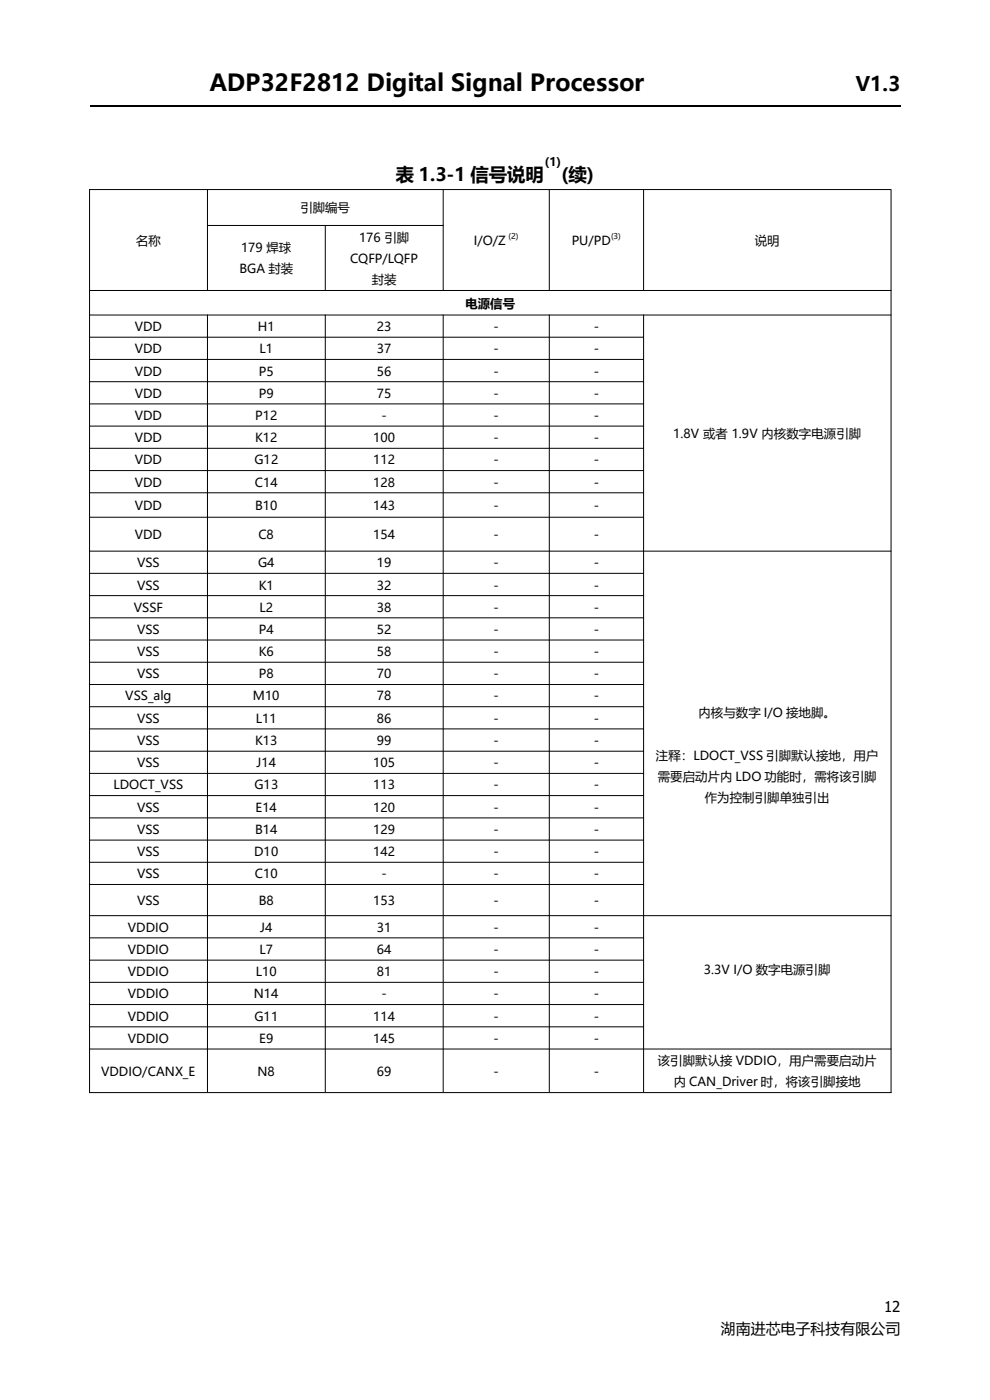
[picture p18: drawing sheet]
<svg xmlns="http://www.w3.org/2000/svg" width="210mm" height="297mm" viewBox="0 0 210 297" stroke-linecap="round" stroke-linejoin="round" font-family="sans-serif">
<defs><g id="words">
<text font-size="5" x="44.4" y="19.4">ADP32F2812 Digital Signal Processor</text>
<text font-size="4.2" x="181.6" y="19.4">V1.3</text>
<g font-size="3.9">
<text x="84" y="38.3">表 1.3-1 信号说明</text>
<text x="119.1" y="38.3">(续)</text>
</g>
<g font-size="3.2">
<text x="187.5" y="278.4">12</text>
<text x="152.9" y="283">湖南进芯电子科技有限公司</text>
</g>
<g font-size="2.6">
<text x="63.7" y="45.1">引脚编号</text>
<text x="28.9" y="52">名称</text>
<text x="51.1" y="53.5">179 焊球</text>
<text x="76.2" y="51.2">176 引脚</text>
<text x="100.5" y="52">I/O/Z</text>
<text x="121.3" y="52">PU/PD</text>
<text x="160.1" y="52">说明</text>
<text x="50.8" y="58">BGA 封装</text>
<text x="74.3" y="55.8">CQFP/LQFP</text>
<text x="78.9" y="60.3">封装</text>
<text x="98.7" y="65.3">电源信号</text>
<text x="28.6" y="70.2">VDD</text>
<text x="54.7" y="70.2">H1</text>
<text x="80" y="70.2">23</text>
<text x="104.7" y="70.2">-</text>
<text x="125.9" y="70.2">-</text>
<text x="28.6" y="74.9">VDD</text>
<text x="55" y="74.9">L1</text>
<text x="80" y="74.9">37</text>
<text x="104.7" y="74.9">-</text>
<text x="125.9" y="74.9">-</text>
<text x="28.6" y="79.7">VDD</text>
<text x="54.9" y="79.7">P5</text>
<text x="80" y="79.7">56</text>
<text x="104.7" y="79.7">-</text>
<text x="125.9" y="79.7">-</text>
<text x="28.6" y="84.4">VDD</text>
<text x="28.6" y="89.1">VDD</text>
<text x="54.1" y="89.1">P12</text>
<text x="54.9" y="84.4">P9</text>
<text x="80" y="84.4">75</text>
<text x="80.9" y="89.1">-</text>
<text x="104.7" y="84.4">-</text>
<text x="104.7" y="89.1">-</text>
<text x="125.9" y="84.4">-</text>
<text x="125.9" y="89.1">-</text>
<text x="28.6" y="93.8">VDD</text>
<text x="54.1" y="93.8">K12</text>
<text x="79.2" y="93.8">100</text>
<text x="104.7" y="93.8">-</text>
<text x="125.9" y="93.8">-</text>
<text x="142.8" y="92.9">1.8V 或者 1.9V 内核数字电源引脚</text>
<text x="28.6" y="98.5">VDD</text>
<text x="54" y="98.5">G12</text>
<text x="79.2" y="98.5">112</text>
<text x="104.7" y="98.5">-</text>
<text x="125.9" y="98.5">-</text>
<text x="28.6" y="103.2">VDD</text>
<text x="54.1" y="103.2">C14</text>
<text x="79.2" y="103.2">128</text>
<text x="104.7" y="103.2">-</text>
<text x="125.9" y="103.2">-</text>
<text x="28.6" y="108.2">VDD</text>
<text x="54.1" y="108.2">B10</text>
<text x="79.2" y="108.2">143</text>
<text x="104.7" y="108.2">-</text>
<text x="125.9" y="108.2">-</text>
<text x="28.6" y="114.4">VDD</text>
<text x="54.8" y="114.4">C8</text>
<text x="79.2" y="114.4">154</text>
<text x="104.7" y="114.4">-</text>
<text x="125.9" y="114.4">-</text>
<text x="29.1" y="120.3">VSS</text>
<text x="29.1" y="125.1">VSS</text>
<text x="54.7" y="120.3">G4</text>
<text x="54.9" y="125.1">K1</text>
<text x="80" y="120.3">19</text>
<text x="80" y="125.1">32</text>
<text x="104.7" y="120.3">-</text>
<text x="104.7" y="125.1">-</text>
<text x="125.9" y="120.3">-</text>
<text x="125.9" y="125.1">-</text>
<text x="28.4" y="129.8">VSSF</text>
<text x="55" y="129.8">L2</text>
<text x="80" y="129.8">38</text>
<text x="104.7" y="129.8">-</text>
<text x="125.9" y="129.8">-</text>
<text x="29.1" y="134.5">VSS</text>
<text x="54.9" y="134.5">P4</text>
<text x="80" y="134.5">52</text>
<text x="104.7" y="134.5">-</text>
<text x="125.9" y="134.5">-</text>
<text x="29.1" y="139.2">VSS</text>
<text x="29.1" y="143.9">VSS</text>
<text x="54.9" y="139.2">K6</text>
<text x="54.9" y="143.9">P8</text>
<text x="80" y="139.2">58</text>
<text x="80" y="143.9">70</text>
<text x="104.7" y="139.2">-</text>
<text x="104.7" y="143.9">-</text>
<text x="125.9" y="139.2">-</text>
<text x="125.9" y="143.9">-</text>
<text x="26.6" y="148.6">VSS_alg</text>
<text x="53.6" y="148.6">M10</text>
<text x="80" y="148.6">78</text>
<text x="104.7" y="148.6">-</text>
<text x="125.9" y="148.6">-</text>
<text x="29.1" y="153.3">VSS</text>
<text x="54.3" y="153.3">L11</text>
<text x="80" y="153.3">86</text>
<text x="104.7" y="153.3">-</text>
<text x="125.9" y="153.3">-</text>
<text x="148.2" y="152.1">内核与数字 I/O 接地脚。</text>
<text x="29.1" y="158">VSS</text>
<text x="54.1" y="158">K13</text>
<text x="80" y="158">99</text>
<text x="104.7" y="158">-</text>
<text x="125.9" y="158">-</text>
<text x="139.1" y="161.2">注释：LDOCT_VSS 引脚默认接地，用户</text>
<text x="24.1" y="167.5">LDOCT_VSS</text>
<text x="29.1" y="162.8">VSS</text>
<text x="54" y="167.5">G13</text>
<text x="54.4" y="162.8">J14</text>
<text x="79.2" y="162.8">105</text>
<text x="79.2" y="167.5">113</text>
<text x="104.7" y="162.8">-</text>
<text x="104.7" y="167.5">-</text>
<text x="125.9" y="162.8">-</text>
<text x="125.9" y="167.5">-</text>
<text x="139.5" y="165.7">需要启动片内 LDO 功能时，需将该引脚</text>
<text x="29.1" y="172.2">VSS</text>
<text x="54.2" y="172.2">E14</text>
<text x="79.2" y="172.2">120</text>
<text x="104.7" y="172.2">-</text>
<text x="125.9" y="172.2">-</text>
<text x="149.5" y="170.2">作为控制引脚单独引出</text>
<text x="29.1" y="176.9">VSS</text>
<text x="54.1" y="176.9">B14</text>
<text x="79.2" y="176.9">129</text>
<text x="104.7" y="176.9">-</text>
<text x="125.9" y="176.9">-</text>
<text x="29.1" y="181.6">VSS</text>
<text x="53.9" y="181.6">D10</text>
<text x="79.2" y="181.6">142</text>
<text x="104.7" y="181.6">-</text>
<text x="125.9" y="181.6">-</text>
<text x="29.1" y="186.4">VSS</text>
<text x="29.1" y="192">VSS</text>
<text x="54.1" y="186.4">C10</text>
<text x="54.9" y="192">B8</text>
<text x="79.2" y="192">153</text>
<text x="80.9" y="186.4">-</text>
<text x="104.7" y="186.4">-</text>
<text x="104.7" y="192">-</text>
<text x="125.9" y="186.4">-</text>
<text x="125.9" y="192">-</text>
<text x="27.1" y="197.7">VDDIO</text>
<text x="55.2" y="197.7">J4</text>
<text x="80" y="197.7">31</text>
<text x="104.7" y="197.7">-</text>
<text x="125.9" y="197.7">-</text>
<text x="27.1" y="202.4">VDDIO</text>
<text x="55" y="202.4">L7</text>
<text x="80" y="202.4">64</text>
<text x="104.7" y="202.4">-</text>
<text x="125.9" y="202.4">-</text>
<text x="27.1" y="207.1">VDDIO</text>
<text x="54.3" y="207.1">L10</text>
<text x="80" y="207.1">81</text>
<text x="104.7" y="207.1">-</text>
<text x="125.9" y="207.1">-</text>
<text x="149.3" y="206.7">3.3V I/O 数字电源引脚</text>
<text x="27.1" y="211.8">VDDIO</text>
<text x="53.8" y="211.8">N14</text>
<text x="80.9" y="211.8">-</text>
<text x="104.7" y="211.8">-</text>
<text x="125.9" y="211.8">-</text>
<text x="27.1" y="216.6">VDDIO</text>
<text x="27.1" y="221.3">VDDIO</text>
<text x="54" y="216.6">G11</text>
<text x="55" y="221.3">E9</text>
<text x="79.2" y="216.6">114</text>
<text x="79.2" y="221.3">145</text>
<text x="104.7" y="216.6">-</text>
<text x="104.7" y="221.3">-</text>
<text x="125.9" y="216.6">-</text>
<text x="125.9" y="221.3">-</text>
<text x="139.6" y="226">该引脚默认接 VDDIO，用户需要启动片</text>
<text x="21.5" y="228.2">VDDIO/CANX_E</text>
<text x="54.7" y="228.2">N8</text>
<text x="80" y="228.2">69</text>
<text x="104.7" y="228.2">-</text>
<text x="125.9" y="228.2">-</text>
<text x="142.9" y="230.5">内 CAN_Driver 时，将该引脚接地</text>
</g>
<text font-size="2.5" x="115.6" y="35.2">(1)</text>
<g font-size="1.7">
<text x="107.9" y="50.8">(2)</text>
<text x="129.6" y="50.8">(3)</text>
</g>
</g></defs>
<path d="M19 22.5h172" fill="none" stroke="#000" stroke-width=".25"/>
<g fill="none" stroke="#000" stroke-width=".21">
<path d="M18.9 40.2h170.2M19 40.1v191.8M43.9 47.8h50.2M44 40.1v21.4M69 47.7v13.8M94 40.1v21.4M116.5 40.1v21.4M136.5 40.1v21.4M189 40.3v191.6M18.9 61.6h170.2M18.9 66.8h170.2M18.9 71.5h117.7"/>
<path d="M18.9 76.2h117.7M44 66.7v165M69 66.7v165M94 66.7v165M116.5 66.7v165M136.5 66.7v165M18.9 81h117.7M18.9 85.7h117.7M18.9 90.4h117.7M18.9 95.1h117.7M18.9 99.8h117.7M18.9 104.5h117.7"/>
<path d="M18.9 109.7h117.7M18.9 116.9h170.2M18.9 121.6h117.7M18.9 126.4h117.7M18.9 131.1h117.7M18.9 135.8h117.7M18.9 140.5h117.7M18.9 145.2h117.7M18.9 149.9h117.7M18.9 154.6h117.7M18.9 159.4h117.7M18.9 164.1h117.7"/>
<path d="M18.9 168.8h117.7M18.9 173.5h117.7M18.9 178.2h117.7M18.9 182.9h117.7M18.9 187.6h117.7M18.9 194.3h170.2M18.9 199h117.7M18.9 203.7h117.7M18.9 208.4h117.7M18.9 213.1h117.7M18.9 217.8h117.7M18.9 222.5h170.2"/>
<path d="M18.9 231.8h170.2"/>
</g>
<use href="#words"/>
</svg>
